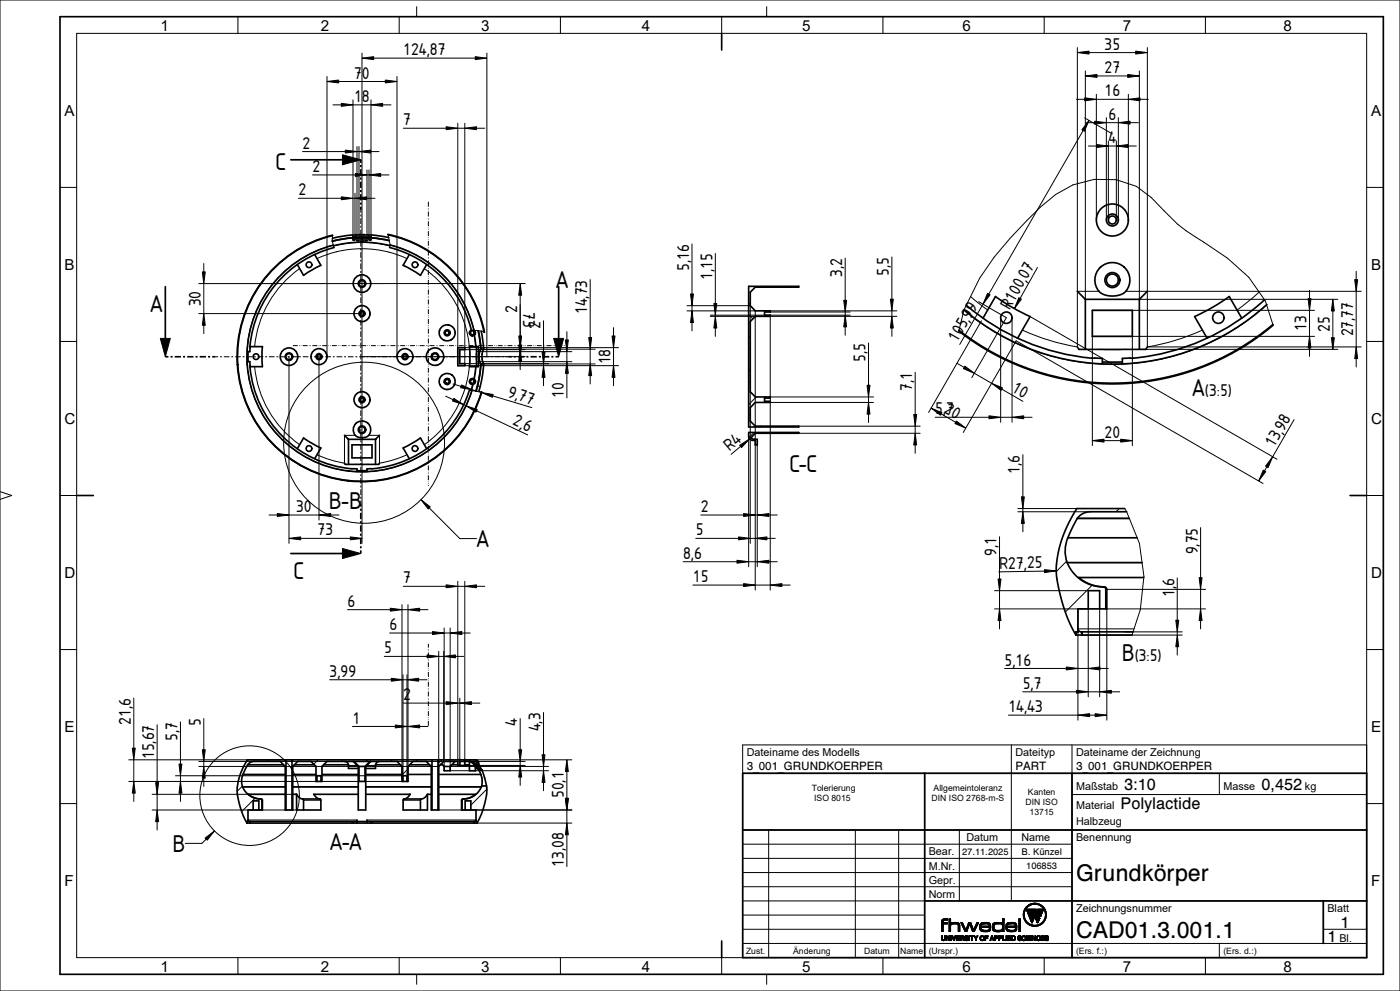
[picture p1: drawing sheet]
<svg xmlns="http://www.w3.org/2000/svg" width="420mm" height="297mm" viewBox="0 0 420 297" stroke-linecap="round" stroke-linejoin="round" font-family="sans-serif">
<defs><g id="words">
<g font-size="7.5">
<text x="82.5" y="50.8">C</text>
<text x="166.8" y="86.4">A</text>
<text x="45.1" y="93.4">A</text>
<text x="357.7" y="118.8">A</text>
<text x="236.7" y="141.5">C-C</text>
<text x="98.5" y="152.4">B-B</text>
<text x="143" y="163.9">A</text>
<text x="88" y="173.4">C</text>
<text x="336.4" y="198.2">B</text>
<text x="51.5" y="255.3">B</text>
<text x="98.9" y="254.8">A-A</text>
</g>
<g font-size="6.9">
<text x="322.8" y="264">Grundkörper</text>
<text x="322.8" y="281">CAD01.3.001.1</text>
</g>
<g font-size="5.3">
<text x="121" y="16.6">124,87</text>
<text x="331.4" y="14.9">35</text>
<text x="106.2" y="23.6">70</text>
<text x="331.4" y="21.9">27</text>
<text x="331.4" y="28.9">16</text>
<text x="106.2" y="30.6">18</text>
<text x="332.5" y="35.9">6</text>
<text x="121" y="37.6">7</text>
<text x="90.7" y="44.6">2</text>
<text x="332.5" y="42.9">4</text>
<text x="93.7" y="51.6">2</text>
<text x="89.5" y="58.6">2</text>
<text x="206.7" y="81.1" transform="rotate(-90 206.7 81.1)">5,16</text>
<text x="213.7" y="84" transform="rotate(-90 213.7 84)">1,15</text>
<text x="252.7" y="83" transform="rotate(-90 252.7 83)">3,2</text>
<text x="266.7" y="82.7" transform="rotate(-90 266.7 82.7)">5,5</text>
<text x="60.3" y="91.8" transform="rotate(-90 60.3 91.8)">30</text>
<text x="155.2" y="93.7" transform="rotate(-90 155.2 93.7)">2</text>
<text x="156.9" y="93.6" transform="rotate(90 156.9 93.6)">73</text>
<text x="176.2" y="94.2" transform="rotate(-90 176.2 94.2)">14,73</text>
<text x="162.2" y="98.5" transform="rotate(-90 162.2 98.5)">2</text>
<text x="392" y="99.3" transform="rotate(-90 392 99.3)">13</text>
<text x="399" y="99.6" transform="rotate(-90 399 99.6)">25</text>
<text x="406" y="100.8" transform="rotate(-90 406 100.8)">27,77</text>
<text x="287.2" y="102.8" transform="rotate(-60 287.2 102.8)">105,99</text>
<text x="183.2" y="109.2" transform="rotate(-90 183.2 109.2)">18</text>
<text x="259.7" y="108.5" transform="rotate(-90 259.7 108.5)">5,5</text>
<text x="152.1" y="119" transform="rotate(17 152.1 119)">9,77</text>
<text x="169.2" y="119.3" transform="rotate(-90 169.2 119.3)">10</text>
<text x="273.7" y="117.2" transform="rotate(-90 273.7 117.2)">7,1</text>
<text x="303.2" y="117.2" transform="rotate(30 303.2 117.2)">10</text>
<text x="361.5" y="118.8">(3:5)</text>
<text x="280.5" y="124.2">5,7</text>
<text x="282.9" y="123.4" transform="rotate(30 282.9 123.4)">20</text>
<text x="153.6" y="127.1" transform="rotate(25 153.6 127.1)">2,6</text>
<text x="331.4" y="131.2">20</text>
<text x="218.8" y="135.5" transform="rotate(-40 218.8 135.5)">R4</text>
<text x="382.3" y="134.3" transform="rotate(-60 382.3 134.3)">13,98</text>
<text x="306" y="141.9" transform="rotate(-90 306 141.9)">1,6</text>
<text x="88.8" y="153.5">30</text>
<text x="210.2" y="153.5">2</text>
<text x="95.3" y="160.5">73</text>
<text x="208.7" y="160.5">5</text>
<text x="204.9" y="167.5">8,6</text>
<text x="299" y="166.5" transform="rotate(-90 299 166.5)">9,1</text>
<text x="359.3" y="166.1" transform="rotate(-90 359.3 166.1)">9,75</text>
<text x="121" y="174.8">7</text>
<text x="207.9" y="174.5">15</text>
<text x="352.3" y="178.9" transform="rotate(-90 352.3 178.9)">1,6</text>
<text x="104.2" y="181.8">6</text>
<text x="116.9" y="188.8">6</text>
<text x="115.3" y="195.8">5</text>
<text x="98.9" y="202.8">3,99</text>
<text x="301.4" y="199.5">5,16</text>
<text x="340.4" y="198.2">(3:5)</text>
<text x="121" y="209.8">2</text>
<text x="306.8" y="206.5">5,7</text>
<text x="302.5" y="213.5">14,43</text>
<text x="39.3" y="217.2" transform="rotate(-90 39.3 217.2)">21,6</text>
<text x="53.3" y="222" transform="rotate(-90 53.3 222)">5,7</text>
<text x="60.3" y="217.7" transform="rotate(-90 60.3 217.7)">5</text>
<text x="105.7" y="216.8">1</text>
<text x="155.2" y="217.7" transform="rotate(-90 155.2 217.7)">4</text>
<text x="162.2" y="219.2" transform="rotate(-90 162.2 219.2)">4,3</text>
<text x="46.3" y="227.6" transform="rotate(-90 46.3 227.6)">15,67</text>
<text x="169.2" y="239.2" transform="rotate(-90 169.2 239.2)">50,1</text>
<text x="169.2" y="259.7" transform="rotate(-90 169.2 259.7)">13,08</text>
</g>
<g font-size="5.2">
<text x="302.9" y="93.3" transform="rotate(-61 302.9 93.3)">R100,07</text>
<text x="299.6" y="170.5" transform="rotate(-1 299.6 170.5)">R27,25</text>
</g>
<g font-size="4.9">
<text x="337.3" y="236.7">3:10</text>
<text x="378.4" y="236.7">0,452</text>
<text x="336.2" y="242.5">Polylactide</text>
<text x="402.2" y="278.1">1</text>
<text x="398.2" y="282.4">1</text>
</g>
<g font-size="4.5">
<text x="48.1" y="9.2">1</text>
<text x="96.2" y="9.2">2</text>
<text x="144.4" y="9.2">3</text>
<text x="192.5" y="9.2">4</text>
<text x="240.6" y="9.2">5</text>
<text x="288.8" y="9.2">6</text>
<text x="336.9" y="9.2">7</text>
<text x="385" y="9.2">8</text>
<text x="19.4" y="34.8">A</text>
<text x="411.4" y="34.8">A</text>
<text x="19.4" y="81">B</text>
<text x="411.4" y="81">B</text>
<text x="19.4" y="127.2">C</text>
<text x="411.4" y="127.2">C</text>
<text x="19.4" y="173.3">D</text>
<text x="411.4" y="173.3">D</text>
<text x="19.4" y="219.5">E</text>
<text x="411.4" y="219.5">E</text>
<text x="19.4" y="265.7">F</text>
<text x="411.4" y="265.7">F</text>
<text x="48.1" y="291.2">1</text>
<text x="96.2" y="291.2">2</text>
<text x="144.4" y="291.2">3</text>
<text x="192.5" y="291.2">4</text>
<text x="240.6" y="291.2">5</text>
<text x="288.8" y="291.2">6</text>
<text x="336.9" y="291.2">7</text>
<text x="385" y="291.2">8</text>
</g>
<g font-size="3.5">
<text x="224" y="230.9">3_001_GRUNDKOERPER</text>
<text x="304.6" y="230.9">PART</text>
<text x="322.8" y="230.9">3_001_GRUNDKOERPER</text>
</g>
<g font-size="3.3">
<text x="224" y="226.6">Dateiname des Modells</text>
<text x="304.6" y="226.6">Dateityp</text>
<text x="322.8" y="226.6">Dateiname der Zeichnung</text>
<text x="322.8" y="236.7">Maßstab</text>
<text x="367" y="236.7">Masse</text>
<text x="391.5" y="236.7">kg</text>
<text x="322.8" y="242.5">Material</text>
<text x="322.8" y="247.3">Halbzeug</text>
<text x="278.6" y="256.4">Bear.</text>
<text x="289.9" y="252.1">Datum</text>
<text x="306.4" y="252.1">Name</text>
<text x="322.8" y="252.1">Benennung</text>
<text x="278.6" y="260.6">M.Nr.</text>
<text x="278.6" y="264.9">Gepr.</text>
<text x="278.6" y="269.1">Norm</text>
<text x="322.8" y="273.4">Zeichnungsnummer</text>
<text x="398.2" y="273.4">Blatt</text>
<text x="401.8" y="282.4">Bl.</text>
</g>
<g font-size="2.8">
<text x="288.6" y="256.1">27.11.2025</text>
<text x="306.4" y="256.1">B. Künzel</text>
<text x="307.9" y="260.4">106853</text>
</g>
<g font-size="2.6">
<text x="243.5" y="237.1">Tolerierung</text>
<text x="280.1" y="237.1">Allgemeintoleranz</text>
<text x="308.4" y="238.3">Kanten</text>
<text x="244.2" y="240.1">ISO 8015</text>
<text x="279.5" y="240.1">DIN ISO 2768-m-S</text>
<text x="307.7" y="241.3">DIN ISO</text>
<text x="308.9" y="244.3">13715</text>
<text x="223.8" y="285.9">Zust.</text>
<text x="238" y="285.9">Änderung</text>
<text x="259.3" y="285.9">Datum</text>
<text x="270" y="285.9">Name</text>
<text x="278.6" y="285.9">(Urspr.)</text>
<text x="322.8" y="285.9">(Ers. f.:)</text>
<text x="367" y="285.9">(Ers. d.:)</text>
</g>
</g></defs>
<g fill="none" stroke="#000" stroke-width=".5">
<path d="M18 5h397v287h-397zM216.5 10v5M87.2 47.9h15.5M108.2 47.9v.9M108.2 49.5v.6M108.2 50.7v1.9M108.2 53.2v.6M108.2 54.5v1.8M108.2 57v.6M108.2 58.2v1.9M94.4 76.3l1.9 3.2-2.7 1.4-2.5 1.6-1.9-3.2M99.7 72.3l6.2-1.1-6.2 1.1"/>
<path d="M99.8 70.6a37.4 37.4 0 0 0-18.2 62.1 37.4 37.4 0 0 0 62.8-15.2M99.8 70.5a37.5 37.5 0 0 0-18.3 62.2 37.5 37.5 0 0 0 63-15.2M100 73.5a34.5 34.5 0 0 0-16.4 57.2 34.5 34.5 0 0 0 58-13.6M100.2 74.2a33.5 33.5 0 0 0-25.2 31.2h-.9M106.5 71.2h.6h-.6M106.5 70.9l-.6 .1M107.1 71.2h.6M107.7 71.2h.1M108.2 60.7v.6M108.2 62v.9M108.3 71.1h-.6M108.3 71.5l.3 .1 .3-.1"/>
<path d="M108.3 71.2h-.6M108.9 71.1h.6M108.9 71.2h.6M109.5 71.2h.6M110.1 71.2h.1M110.7 71.2h-.6h.6M110.7 70.9l.6 .1M116.3 70.2a37.5 37.5 0 0 1 29 29.4M116.4 70.4a37.4 37.4 0 0 1 28.8 29.1M116.6 71.2l-5.3-.8v1.5l-.3 .1-.3-.2v-1.4l-.6-.1v1.8l-.3 .1-.3-.1v-1.8h-.6v2.1l-.3 .1-.3-.1v-2.1h-.6v1.8l-.2 .1-.4-.1v-1.8l-.6 .1v1.4l-.3 .2-.3-.1v-1.5l-6.2 1M116.8 72.1l-5.5-.9 5.5 .9M116.9 74.2a33.7 33.7 0 0 1 24.5 24.7"/>
<path d="M117 73.6a34.3 34.3 0 0 0-16.9 .1M117 73.4a34.5 34.5 0 0 1 25.2 25.6 .9 .9 0 0 1 .2 1.4 .9 .9 0 0 1-1.4-.2 .9 .9 0 0 1 .5-1.3M122.8 76.3l-1.9 3.2 2.7 1.4 2.5 1.6 1.9-3.2M49.6 85.9v15.5M142.1 99.3l.2 .7M144.4 99.2l.7 5.5M167.6 85.9v15.5M224.6 85.8h15v.3h-13l-1.5 1.5v4l1.5 1.6h4.5v.3h-1.7v1h1.7v.3h-4.5l-1.5 1.6v21l1.5 1.6h4.5v.3h-1.7v1h1.7v.3h-4.5l-1.5 1.6v4l1.5 1.5h13v.3h-15zM289.8 91.4a65.6 65.6 0 0 0 40.9 16v1.7M294.9 95.4l3.7-6.5 4.6 3 5.8 3-3.7 6.5M323.2 87.3l2.4 2.4M325.6 89.7v15"/>
<path d="M325.6 89.7h16.2M327.7 93h12v7.8h-12zM330.1 80.1a5.2 5.2 0 0 1 7.7 .3 5.2 5.2 0 0 1-.9 7.6l-1.6 .6-1.9 .1-1.8-.3-1.4-.6a4.9 4.9 0 0 1-.1-7.7zM341.8 89.7v15M344.2 87.3l-2.4 2.4M372.5 95.4l-3.7-6.5-4.6 3-5.8 3 3.7 6.5M379.4 89.8a65.9 65.9 0 0 1-42.7 17.6v1.7M380 91.3a69 69 0 0 1-90.8 1.6M381.9 97.2a74.7 74.7 0 0 1-94.3 1.8M381.9 97.5a74.9 74.9 0 0 1-94.3 1.7M49.6 106.9h.9M51.2 106.9h.6"/>
<path d="M52.4 106.9h1.9M54.9 106.9h.6M56.2 106.9h1.8M58.7 106.9h.6M59.9 106.9h1.9M62.4 106.9h.6M63.7 106.9h.9M74.1 108.4h.9a33.5 33.5 0 0 0 32.1 32.1v.9M74.4 105.4v3M75 103.9h3.7l-.1 3 .1 3h-3.7M137.3 104.2h2.1v.6h-1.5v4.2h1.5v.6h-2.1zM140.8 117a33.5 33.5 0 0 1-30.7 23.5v.9"/>
<path d="M140.8 103.9h2.7v6h-2.7zM141.9 115.2l-.5 1.8M142.2 114l-.2 .9M142.3 100.4l.5 3.5M142.8 109.9l-.6 3.7M142.9 105.9v1.9M142.9 103.9v6M144.2 104.7l-.3 .9-.2 1.3 .2 1.2 .3 .9M144.2 109l-.4 3.7-1 4.5 1.1-4.5 .4-3.6M144.2 109l.1 .1M144.3 104.7h-.1M144.3 104.7l-.8-5.6 .7 5.6"/>
<path d="M144.3 104.7h.8M144.3 109.1h.8M145.1 104.7l-.4 .9-.1 1.3 .5 2.2M145.1 109.1l-.4 3.7-1.1 4.5M152.6 106.9h.9M154.2 106.9h.6M155.4 106.9h1.9M157.9 106.9h.6M159.2 106.9h1.8M161.7 106.9h.6M162.9 106.9h1.9M165.4 106.9h.6"/>
<path d="M166.7 106.9h.9M323.2 104l.5 .7h20l.5-.7M330.7 108.5h6M89.2 134.5l1.9-3.2 2.5 1.6 2.7 1.4-1.9 3.2M103.3 130.5l1.2 1.2M103.3 138.8l.3 .4h10l.2-.4M104.5 131.7h8.1M104.5 131.7v7.5M105.6 133.3h6v3.9h-6zM106.8 126.9a2.61 2.61 0 0 1 3.8 .1 2.61 2.61 0 0 1-.4 3.8l-1.7 .4-1.7-.5a2.44 2.44 0 0 1 0-3.8zM112.6 131.7v7.5M113.8 130.5l-1.2 1.2"/>
<path d="M128 134.5l-1.9-3.2-2.5 1.6-2.7 1.4 1.9 3.2M224.6 129.6h15v.3h-13l-1.3 1.3 .7 .4 1.2 .1v1.6h-.6v-1.3a1.43 1.43 0 0 1-2-1.2zM23 148.5h5M107.1 141.1h3M108.2 150.9v.9M108.2 152.4v.7M108.2 153.7v1.9M108.2 156.2v.6M108.2 157.4v1.9M108.2 159.9v.7M323.2 155.4l-2.8 5.8M323.2 155.4h15.6"/>
<path d="M337.4 152.4h-14.4a34 34 0 0 0-6 20.5l1 5 1.3 4.7 1.5 3.9 2 3.8M338 153.4h-10.9a4.8 4.8 0 0 0-3.9 2M405 148.5h5M87.2 165.9h15.5M108.2 161.2v1.9M108.2 163.7v.6M108.2 164.9v1M320.1 168.6a11.7 11.7 0 0 0 10.9 7.3M320.1 168.6h22.5M320.4 161.2a10.1 10.1 0 0 0-.3 7.4M320.4 161.2h20.7M323.6 173.1h.1"/>
<path d="M323.6 173.1h19.5M323.6 173.1a11.8 11.8 0 0 0 7.4 2.8M331 175.9h.1M331 175.9h.3M331 175.9l.5 .2 .2 .5v5.9M331.1 175.9h.2M331.3 175.9l.5 .2 .2 .4v6h-8.6v6.9M322.8 190.3h16.8M322.8 189.4v.9M324.5 189.4v.9M324.6 189.4v.9M326.5 182.5v-5.5h3.4v5.5"/>
<path d="M339.9 189.4h-15.6l-.6-.3-.3-.6v.9h-.6v.9M72.8 235.8a5.9 5.9 0 0 0 5.4 3.7M72.8 235.8h12.8M72.9 232.1l-.4 1.8 .3 1.9M72.9 232.1h12.7M74.3 229.2l-1.4 2.9M74.3 229.2h10.8M74.5 238.1h.1M74.5 238.1h11.1M74.5 238.1l1.7 1 2 .4M78.2 239.5h.2M78.2 239.5h.1"/>
<path d="M78.2 239.5l.4 .3v3M78.4 239.5l.3 .3v3h-4.3v3.4h-.3v.5M85.8 227.7v15M87.6 227.7v15M87.8 235.8h19.7M87.8 232.1h7M87.8 238.1h1.2M88.3 229.2h6M89 238.1v4.7h7.3v-3l-.2-.3M89 238.1l.9 1 1 .4M89 238.1h.1M90.9 239.5h5.2"/>
<path d="M90.9 239.5h.1M90.9 239.5l.2 .3v3M95.1 234.2v-1.7h1.2v1.7M96.6 232.1h10.9M97.1 229.2h7.4M103.3 228.2a1.2 1.2 0 0 1 1.2 1.2v.9h3M106 228.2l1.5 1.5M106.2 228.2l1.5 1.5v4.5h1.8v-4.5l1.5-1.5M107.5 238.1h-13.4l1 1 1 .4M107.5 229.7v13h2.2v-13M107.5 229.7h2.2M109.7 238.1h13.3l-.9 1-1 .4"/>
<path d="M109.7 235.8h19.7M109.7 232.1h10.9M111.2 228.2l-1.5 1.5M112.7 229.2h7.4M113.8 228.2a1.2 1.2 0 0 0-1.2 1.2v.9h-2.9M120.9 234.2v-1.7h1.2v1.7M121.1 239.5h5.2M122.4 232.1h7M122.9 229.2h6M126.3 239.5l-.2 .3v3M128.2 238.1h1.2M128.2 238.1v4.7h-7.3v-3l.2-.3"/>
<path d="M128.2 238.1l-.9 1-1 .4M129.6 227.7v15M131.4 227.7v15M131.6 238.1h11.1l-1.7 1-2 .4M131.6 235.8h12.8M131.6 232.1h12.6M132.1 229.2h.7M132.4 228.9l.8 .8M133.2 229.7h1.8M133.2 229.7v1.3h1.8v-1.3M135.5 229.2h1.8M136.5 228.2l-1.5 1.5"/>
<path d="M137.9 229.4v-1.2h5v2l.7 .4M138.8 239.5l-.3 .3v3h4.3v3.4h.3v.5M138.8 239.5h.2M139 239.5l-.4 .3v3M139 239.5h-.2M139 239.5h.1M139.4 228.2v1.2h-2.1v-1.2h-4.2l-1.5 1.5v13h-2.2v-13l-1.5-1.5h-4l-1.5 1.5v4.5h-1.8v-4.5l-1.5-1.5h-21l-1.5 1.5v4.5h-1.8v-4.5l-1.5-1.5h-4l-1.5 1.5v13h-2.2v-13l-1.5-1.5h-8.3l-.8 .4-.7 .6M139.4 229.2h1.4M140.8 228.3l.8 .3 .6 .6 .4 .9v.9h-1.8zM140.9 228.2h.1a2.45 2.45 0 0 1 1.8 1M142.2 229.2h.6M142.8 229.2l.1 .3"/>
<path d="M142.9 230.1h.1M142.9 229.7h.6M142.9 228.6h.6M143 230.1l.6 .5M143.5 230.1v-1.9l-.5-.5h-68.8l-1.2 2.2a14.7 14.7 0 0 0-.5 13.2l1.6 3.6M143.5 228.9l.8 1.5M143.5 230.1h.1M143.6 230.1l.5 .2 .5 .4M143.6 230.6l.1 .1M143.7 230.7l.5 1.4M143.7 230.7h.9M144.2 232.1l.4 1.7-.1 1.7"/>
<path d="M144.4 235.8a5.9 5.9 0 0 1-5.4 3.7M144.5 235.5l-.1 .3M144.5 235.5h1.5M144.6 230.7l1.4 4.8M146 235.5a21.3 21.3 0 0 1-2.9 11.2M222.8 231.8h187.2v55.2h-187.2zM277.4 231.8v55.2M321.6 231.8v55.2M74.1 246.7h69M74.4 245.7l.5 .5h67.4l.5-.5M75 246.2v.5M75.9 242.8v-2.8h1.8v2.8"/>
<path d="M105.9 246.2v.5M107.1 245.7v1M110.1 245.7v1M111.3 246.2v.5M139.5 242.8v-2.8h1.8v2.8M142.2 246.2v.5M222.8 248.8h187.2M277.4 270h132.6M397 270v12.8M216.5 282v5"/>
<circle cx="92.7" cy="79.3" r=".86"/>
<circle cx="124.5" cy="79.3" r=".86"/>
<circle cx="333.7" cy="65.9" r="4.8"/>
<circle cx="333.7" cy="65.9" r="1.8"/>
<circle cx="333.7" cy="65.9" r="1.2"/>
<circle cx="108.6" cy="85" r="2.63"/>
<circle cx="108.6" cy="85" r="1.13"/>
<circle cx="108.6" cy="85" r=".9"/>
<circle cx="108.6" cy="94" r="2.4"/>
<circle cx="108.6" cy="94" r=".9"/>
<circle cx="108.6" cy="94" r=".6"/>
<circle cx="134.1" cy="99.7" r=".9"/>
<circle cx="134.1" cy="99.7" r="2.4"/>
<circle cx="134.1" cy="99.7" r=".6"/>
<circle cx="141.7" cy="99.7" r=".6"/>
<circle cx="301.9" cy="95.2" r="1.71"/>
<circle cx="333.7" cy="83.9" r="2.25"/>
<circle cx="333.7" cy="83.9" r="1.8"/>
<circle cx="365.5" cy="95.2" r="1.71"/>
<circle cx="76.8" cy="106.9" r=".86"/>
<circle cx="86.7" cy="106.9" r="2.63"/>
<circle cx="86.7" cy="106.9" r="1.13"/>
<circle cx="86.7" cy="106.9" r=".9"/>
<circle cx="95.7" cy="106.9" r="2.4"/>
<circle cx="95.7" cy="106.9" r=".9"/>
<circle cx="95.7" cy="106.9" r=".6"/>
<circle cx="108.6" cy="119.8" r="2.4"/>
<circle cx="108.6" cy="119.8" r=".9"/>
<circle cx="108.6" cy="119.8" r=".6"/>
<circle cx="121.5" cy="106.9" r="2.4"/>
<circle cx="121.5" cy="106.9" r=".9"/>
<circle cx="121.5" cy="106.9" r=".6"/>
<circle cx="130.5" cy="106.9" r="2.63"/>
<circle cx="130.5" cy="106.9" r="1.13"/>
<circle cx="130.5" cy="106.9" r=".9"/>
<circle cx="134.1" cy="114.3" r=".9"/>
<circle cx="134.1" cy="114.3" r="2.4"/>
<circle cx="134.1" cy="114.3" r=".6"/>
<circle cx="141.7" cy="114.3" r=".9"/>
<circle cx="141.7" cy="114.3" r=".6"/>
<circle cx="92.7" cy="134.4" r=".86"/>
<circle cx="108.6" cy="128.8" r="1.13"/>
<circle cx="108.6" cy="128.8" r=".9"/>
<circle cx="124.5" cy="134.4" r=".86"/>
</g>
<g fill="none" stroke="#000" stroke-width=".3">
<path d="M0 0h420v297h-420zM23 10h387v277h-387zM71.4 5v5M108.6 17.4l3.5-.4v.9zM108.6 15.9v146.9M112.1 17.4h30.5M119.8 5v5M125 2v3M142.6 17l3.5 .4-3.5 .5zM146.1 15.9v91M168.1 5v5M216.5 5v5"/>
<path d="M230 2v3M264.9 5v5M313.3 5v5M323.2 15.8l3.5-.5v.9zM323.2 14.3v89.7l-3.9-.8-5.2-1.4-7.4-2.9M326.7 15.8h14M340.7 15.3l3.5 .5-3.5 .4zM344.2 14.3v89.7M361.6 5v5M98.1 24.4l3.5-.4v.9zM98.1 22.9v84M99.9 31.4h2.5"/>
<path d="M101.6 24.4h14M102.4 31l3.5 .4-3.5 .5zM105.9 29.9v40.5M105.9 31.4h5.4M111.3 31.4l3.5-.4v.9zM111.3 29.9v40.5M114.8 31.4h2.5M115.6 24l3.5 .4-3.5 .5zM119.1 22.9v84M121 38.4h12.8M133.8 38l3.5 .4-3.5 .5zM137.3 36.9v72.7h48.3"/>
<path d="M137.3 38.4h2.1M139.4 38.4l3.5-.4v.9zM139.4 36.9v72.7M142.9 38.4h2.5M322.9 29.8h2.5M324.9 39.1l-28.3 49M325.4 35.3l8.3 4.8M325.4 29.3l3.5 .5-3.5 .4zM325.6 22.8l3.5-.5v.9zM325.6 21.3v68.4M325.9 36.8h2.5M326.7 36.1l-1.4 3.2-.7-.4z"/>
<path d="M328.4 36.3l3.5 .5-3.5 .4zM328.9 28.3v37.6M328.9 29.8h9.6M329.1 22.8h9.2M331.9 35.3v30.6M331.9 36.8h3.6M335.5 36.8l3.5-.5v.9zM335.5 35.3v30.6M338.3 22.3l3.5 .5-3.5 .4zM338.5 29.8l3.5-.5v.9zM338.5 28.3v37.6M339 36.8h2.5"/>
<path d="M341.8 21.3v68.4h59.6M342 29.8h2.5M18 56.2h5M89.5 59.4h12.9M90.7 45.4h12.9M93.7 52.4h12.9M102.4 59l3.5 .4-3.5 .5zM102.7 46.4l5.5 1.5-5.5 1.5zM103.6 45l3.5 .4-3.5 .5zM105.9 59.4h.6M106.5 59.4l3.5-.4v.9zM106.5 57.9v12.5"/>
<path d="M106.6 52l3.5 .4-3.5 .5zM107.1 43.9v26.4M107.1 45.4h.6M107.7 45.4l3.5-.4v.9zM107.7 43.9v26.4M110 59.4h2.5M110.1 50.9v19.4M110.1 52.4h.6M110.7 52.4l3.5-.4v.9zM110.7 50.9v19.5M111.2 45.4h2.5M114.2 52.4h2.5"/>
<path d="M326.5 43.8h2.5M329 43.3l3.5 .5-3.5 .4zM332.5 42.3v23.6M332.5 43.8h2.4M334.9 43.8l3.5-.5v.9zM334.9 42.3v23.6M338.4 43.8h2.5M410 56.2h5M61.1 79v2.5M95.1 77.5a32.3 32.3 0 0 1 27 0M99.7 71.8l.4 .4M99.8 70.5l-.1 1.7 .5 2"/>
<path d="M100 73.4a34.5 34.5 0 0 0-16.4 57.3 34.5 34.5 0 0 0 58-13.6M108.2 62.9v.8M108.2 64.3v.6M108.2 65.4v1.7M108.2 67.7v.5M108.2 68.8v1.7M108.2 71.1v.5M108.2 72.2v1.7M108.2 74.5v.5M108.2 75.6v1.7M108.2 77.8v.6M108.2 79v1.7"/>
<path d="M116.3 70.2l.7 3.2M117 73.7a34.3 34.3 0 0 0-16.9 0M117 73.4a34.5 34.5 0 0 1 25.2 25.6M117 73.4l-.1 .8M207.6 73.1v15M214.6 76v15M253.6 77.4v12.6M267.6 77v12.7M59.6 94h49M60.7 81.5h.9l-.5 3.5zM61.1 94l.5 3.5h-.9zM61.1 85v9"/>
<path d="M61.1 97.5v2.5M89.9 80.5a32.3 32.3 0 0 0-13.5 23.4M108.2 81.2v.6M108.2 82.3v1.7M108.2 84.6v.6M108.2 85.7v1.7M108.2 88v.6M108.2 89.1v1.7M108.2 91.4v.5M108.2 92.5v1.7M108.2 94.8v.5M108.2 95.9v1.7"/>
<path d="M108.2 98.1v.6M108.2 99.3v1.7M127.3 80.5a32.3 32.3 0 0 1 0 52.8M141.4 98.9l3.4 .4 .5 .3M156.1 85l.4 3.5h-.9zM156.1 88.5v14.9M157.6 85h-98M163.1 96.1v9.4M170.1 99.4v2.5M177.1 83.8v17.4M184.1 98.2v2.5M206.1 91.6h19v71.2"/>
<path d="M206.1 93.2h20.5v83.6M207.2 88.1h.8l-.4 3.5zM207.6 93.2l.4 3.5h-.8zM207.6 91.6v1.6M207.6 96.7v2.5M213.1 94.8h56M213.1 94.5h42M214.2 91h.8l-.4 3.5zM214.6 94.8l.4 3.5h-.8zM214.6 94.5v.3M214.6 98.3v2.5M224.6 94.3l1.3 1.2"/>
<path d="M225.1 90.9l-.5 .4M226.1 85.8l.4 .4M230.1 85.8l-.2 .3M231.1 94.8v82M231.1 93.5h24M231.1 93.2h38M236.1 85.8l.2 .3M253.1 90h.9l-.4 3.5zM253.6 94.5l.4 3.5h-.9zM253.6 93.5v1M253.6 98v2.5M267.1 89.7h.9l-.4 3.5z"/>
<path d="M267.6 94.8l.4 3.5h-.9zM267.6 93.2v1.6M267.6 98.3v2.5M291.1 88.9l5.2 4M293.6 90.4l8.3 4.8-10.4 18M294.4 96.1l-15.8 27.5M294.9 91.2l-7 12.1M296.3 87.9l.7 .4-2.1 2.9zM300.2 95.2v31.4M303.6 95.2v31.4M305.7 89.2l.7 .5-2.1 2.8zM309 94.9l74.1 42.7"/>
<path d="M311.2 80.2l-5.2 9.2M323.2 87.3h6.5M337.7 87.3h70.7M339.7 93v40.6M360.7 98.9l-7.4 2.9-5.2 1.4-3.9 .8M377.7 87.5l-6.6 5.4M380.1 91.3a69.1 69.1 0 0 1-90.9 1.6M381.9 97.5l-2.3-7.3-5-7.1-6.3-5.7-7.1-4.8a46.3 46.3 0 0 1-11.9-9.4l-4-4-4.4-3.4-6.1-2a26.2 26.2 0 0 0-22.7 8.2 117.3 117.3 0 0 0-18.2 21.4l-4.7 9.5-1.6 6.3M392.4 89.5h.9l-.4 3.5zM392.9 87v2.5M392.9 93v7.8M394.4 93h-66.7v40.6"/>
<path d="M399.9 89.7l.4 3.5h-.9zM399.9 93.2v8M406.4 83.8h.9l-.4 3.5zM406.9 81.3v2.5M406.9 87.3v16.7M18 102.3h5M48.1 101.4h3l-1.5 5.5zM64.6 106.9h.8M66 106.9h.6M67.1 106.9h1.7M69.4 106.9h.6M70.5 106.9h1.7"/>
<path d="M72.8 106.9h.5M73.9 106.9h1.7M76.2 106.9h.5M76.4 109.9a32.3 32.3 0 0 0 13.5 23.4M77.3 106.9h1.7M79.5 106.9h.6M80.7 106.9h1.7M82.9 106.9h.6M84.1 106.9h1.7M86.3 106.9h.6M86.7 106.9v55.9M87.4 106.9h1.7"/>
<path d="M89.7 106.9h.6M90.8 106.9h1.7M93.1 106.9h.5M94.2 106.9h1.7M95.7 106.9v48.9M96.5 106.9h.5M97.6 106.9h1.7M99.9 106.9h.5M101 106.9h1.7M103.2 106.9h.6M104.4 106.9h1.7M106.6 106.9h.6"/>
<path d="M107.8 106.9h1.6M108.2 101.5v.6M108.2 102.7v1.6M108.2 104.9v.6M108.2 106v1.7M108.2 108.3v.6M108.2 109.4v1.7M108.2 111.7v.5M108.2 112.8v1.7M108.2 115.1v.5M108.2 116.2v1.7M108.2 118.5v.5"/>
<path d="M108.2 119.6v1.7M110 106.9h.6M111.1 106.9h1.7M113.4 106.9h.6M114.5 106.9h1.7M116.8 106.9h.5M117.9 106.9h1.7M120.2 106.9h.5M121.3 106.9h1.7M123.5 106.9h.6M124.7 106.9h1.7M126.9 106.9h.6"/>
<path d="M128.1 106.9h1.7M130.3 106.9h.6M130.8 107.7v.3M131 105.9v.2M131.4 106.9h1.7M133.7 118.7l2.3 1.1M133.7 106.9h.6M134.8 106.9h1.7M135.9 115.1l2.4 .7M136.1 119.4l3 1.9-3.3-1.1zM137.1 106.9h.5M137.3 104.2h48.3"/>
<path d="M138.2 106.9h1.7M138.4 115.4l3.3 1.4-3.5-.6zM139.4 109h25.2M139.4 104.8h18.2M140.5 106.9h.5M140.8 117l3.7 .5M141.6 106.9h1.7M141.7 116.8l2.8 .8M141.8 115.2l-.5 1.8M142.3 100.5l.4 3.4M142.7 109.9l-.5 3.7M143.1 108.4h28.5"/>
<path d="M143.1 105.4h28.5M143.3 115.4l.6 .7M143.9 106.9h.5M144.5 117.6l3.5 .6-.3 .9zM144.6 104.7h34M145 106.9h1.7M145.1 109.1h33.5M147.2 106.9h.6M147.8 118.7l11.7 3.5M148.4 106.9h1.7M150.6 106.9h.6M151.8 106.9h.8"/>
<path d="M155.6 100.7h.9l-.4 3.5zM155.6 103.4h.9l-.4 3.5zM156.1 104.8l.4 3.5h-.9zM156.1 104.2v.6M156.1 108.3v2.5M157.6 106.9h-49M162.6 105.5h.9l-.4 3.5zM163.1 109.6l.4 3.5h-.9zM163.1 109v.6M163.1 113.1v2.5M166.1 101.4h3l-1.5 5.5zM169.6 101.9h.9l-.4 3.5z"/>
<path d="M170.1 108.4l.4 3.5h-.9zM170.1 105.4v3M170.1 111.9v7.4M176.6 101.2h.9l-.4 3.5zM177.1 109.1l.4 3.5h-.9zM177.1 104.7v4.4M177.1 112.6v2.5M183.6 100.7h.9l-.4 3.5zM184.1 109.6l.4 3.5h-.9zM184.1 104.2v5.4M184.1 113.1v2.5M224.6 114.2l.5 .5"/>
<path d="M224.6 104.2l.5 .5M225.1 100.8l-.5 .5M225.1 110.8l-.5 .5M226.9 119l-2.3 2.2M229.4 119l.3 .3M231.1 119h31M260.1 115.5h.9l-.4 3.5zM260.6 102.8v12.7M260.6 119v1.6M274.6 111.6v12.6M287.1 108.9l2.2 1.2M289.5 109.7l2.8 2.2-3.3-1.4z"/>
<path d="M292.3 111.9l5.2 3M297.5 114.9l3.2 1.3-.4 .8zM300.5 116.6l6.4 3.7M327.7 100.8h66.7M329.8 104.7h7.9M341.8 104.7h59.6M344.2 104h64.2M392.9 100.8l.4 3.5h-.9zM392.9 104.3v2.5M399.4 101.2h.9l-.4 3.5zM406.9 104l.4 3.5h-.9zM406.9 107.5v2.5"/>
<path d="M410 102.3h5M106.6 130.5h-3.3v8.3a32.3 32.3 0 0 1-8.2-2.5M106.6 139.2h4M108.2 121.8v.6M108.2 123v1.7M108.2 125.2v.6M108.2 126.3v1.7M108.2 128.6v.6M108.2 129.7v1.7M108.2 132v.6M108.2 133.1v1.7M108.2 135.4v.5"/>
<path d="M108.2 136.5v1.7M108.2 138.8v.5M108.2 139.9v1.7M110.6 130.5h3.2v8.3a32.3 32.3 0 0 0 8.3-2.5M139.1 121.3l.7 .3M139.8 121.6l3.4 1.1-.4 .8zM143 123.1l15.3 7.2M221.9 133.4l3-1.9-2.4 2.6zM222.2 133.8l-2.9 2.4M224.6 124.2l.5 .4M224.6 130.8v39M226.2 129.6l-1.5 1.6"/>
<path d="M227.2 133.3v36.5M228.1 127.7l-.3 .3M228.2 127.7l.2 .3M230 129.6l.3 .3M230.7 120.3l.3 .3M231.1 120.6h31M236.2 129.6l-.3 .3M238.1 127.7l-.3 .3M238.1 127.7l.3 .3M239.6 129.9h36.5M239.6 127.7h36.5M260.6 120.6l.4 3.5h-.9z"/>
<path d="M260.6 124.1v2.5M274.1 124.2h.9l-.4 3.5zM274.6 129.9l.4 3.5h-.9zM274.6 127.7v2.2M274.6 133.4v2.5M279.3 122.3l3.3 1.4-.5 .7zM280.5 125.1h16.2M282.4 124.1l4.3 2.5M286.9 126.2l2.8 2.1-3.2-1.4zM289 129.6l15.8-27.5 74.1 42.8M296.7 124.6l3.5 .5-3.5 .4zM300.2 125.1h3.4"/>
<path d="M303.6 125.1l3.5-.5v.9zM306.9 136.3v12.6M307.1 125.1h2.5M327.7 132.1l3.5-.5v.9zM331.2 132.1h5M336.2 131.6l3.5 .5-3.5 .4zM380 139.9l-.6 1.2M381.8 136.9l-1.4 3.2-.7-.4zM388.2 125.8l-6.4 11.1M0 147.3l3.5 1.2-3.5 1.2M18 148.5h5M80.7 154.3h2.5"/>
<path d="M83.2 153.9l3.5 .4-3.5 .5zM86.7 154.3h9M95.7 154.3l3.5-.4v.9zM99.2 154.3h2.5M108.2 142.1v.6M108.2 143.3v1.7M108.2 145.5v.6M108.2 146.7v1.6M108.2 148.9v.6M108.2 150v.9M126.3 149.8l2.8 2.1-.6 .6zM128.8 152.2l9.2 9.2h5"/>
<path d="M210.2 154.3h12.9M223.1 153.9l3.5 .4-3.5 .5zM226.6 154.3h.6M227.2 154.3l3.5-.4v.9zM230.7 154.3h2.5M305.4 153.4h21.7M305.4 152.4h17.6M306.4 148.9h.9l-.4 3.5zM306.9 153.4l.4 3.5h-.9zM306.9 152.4v1M306.9 156.9v2.5M323.3 155.3h15.5"/>
<path d="M335.8 152.4l-1 1M337.4 152.4l.6 .9 3.8 9.6 1.4 9.8-1.1 10-2.5 7.6M360.2 158.1v15M379 140.9l.7 .4-2.1 2.9zM410 148.5h5M86.7 161.3l3.5-.4v.9zM90.2 161.3h14.9M102.7 164.4l5.5 1.5-5.5 1.5zM105.1 160.9l3.5 .4-3.5 .5zM121 175.7h12.8M133.8 175.3l3.5 .4-3.5 .5zM137.3 174.2v55.2"/>
<path d="M137.3 175.7h2.1M139.4 175.7l3.5-.4v.9zM139.4 174.2v55.2M142.9 175.7h2.5M204.9 168.3h16.2M207.9 175.3h15.2M208.7 161.3h12.9M221.1 167.9l3.5 .4-3.5 .5zM221.6 160.9l3.5 .4-3.5 .5zM223.1 174.9l3.5 .4-3.5 .5zM224.6 168.3h2.6M225.1 161.3h1.5"/>
<path d="M226.6 161.3l3.5-.4v.9zM226.6 175.3h4.5M227.2 168.3l3.5-.4v.9zM230.1 161.3h2.5M230.7 168.3h2.5M231.1 175.3l3.5-.4v.9zM234.6 175.3h2.5M298.4 177h28.1M299.4 173.5h.9l-.4 3.5zM299.9 160.9v12.6M299.9 177v5.5M313.4 170.7l3.5 .4-3.5 .5z"/>
<path d="M313.4 171.2l-13.8 .2M320 168.2l-3.1 3.1M320.2 168.6h22.4M327.6 175.4l-8 8M331.7 176.6h30M353.2 173.2v12.7M359.7 173.1h.9l-.4 3.5zM360.2 176.6v5.9M18 194.7h5M104.2 182.7h12.9M115.3 196.7h12.8M116.9 189.7h12.8"/>
<path d="M117.1 182.3l3.5 .4-3.5 .5zM120.6 181.2v53M120.6 182.7h1.8M122.4 182.7l3.5-.4v.9zM122.4 181.2v53M125.9 182.7h2.5M128.1 196.3l3.5 .4-3.5 .5zM129.7 189.3l3.5 .4-3.5 .5zM131.6 195.2v34.5h-72M131.6 196.7h1.5M133.1 196.7l3.5-.4v.9zM133.1 195.2v33h-73.5"/>
<path d="M133.2 188.2v42.8M133.2 189.7h1.8M135 189.7l3.5-.4v.9zM135 188.2v42.8h29.6M136.6 196.7h2.5M138.5 189.7h2.5M298.4 182.5h28.1v26.3M299.9 182.5l.4 3.5h-.9zM299.9 186v2.5M319.9 199.9l3.5 .4-3.5 .5zM323.4 182.5v33.3M323.4 188.5h16.8"/>
<path d="M324.6 190.3h30.1M329.9 182.5v26.3M331.7 182.5h30M332 182.5v33.3M337.5 189.4h17.2M352.7 185.9h.9l-.4 3.5zM353.2 190.3l.4 3.5h-.9zM353.2 189.4v.9M353.2 193.8v2.5M360.2 182.5l.4 3.5h-.9zM360.2 186v2.5M410 194.7h5"/>
<path d="M40.1 209.2v15M47.1 217.2v17.4M54.1 216.3v12.7M61.1 215.3v9.4M98.9 203.7h18.5M105.7 217.7h12.9M117.4 203.3l3.5 .4-3.5 .5zM118.6 217.3l3.5 .4-3.5 .5zM120.9 202.2v30.3h-68.3M120.9 203.7h1.2M121 210.7h12.8M122.1 203.7l3.5-.4v.9z"/>
<path d="M122.1 202.2v32M122.1 217.7h.3M122.4 217.7l3.5-.4v.9zM125.6 203.7h2.5M125.9 217.7h2.5M133.8 210.3l3.5 .4-3.5 .5zM137.3 210.7h.6M137.9 210.7l3.5-.4v.9zM137.9 209.2v20.2h19.7M141.4 210.7h2.5M156.1 215.3v9.4M163.1 213.5v12.7"/>
<path d="M301.4 200.3h18.5M302.5 214.3h20.9M306.8 207.3h16.2M323 206.9l3.5 .4-3.5 .5zM323.4 214.3l3.5-.4v.9zM323.4 200.3h3.1M326.5 207.3h3.4M326.5 200.3l3.5-.4v.9zM326.9 214.3h1.6M328.5 213.9l3.5 .4-3.5 .5zM329.9 207.3l3.5-.4v.9zM330 200.3h2.5"/>
<path d="M333.4 207.3h2.5M38.6 234.2h82.3M38.6 227.7h49M39.7 224.2h.9l-.5 3.5zM40.1 234.2l.5 3.5h-.9zM40.1 227.7v6.5M40.1 237.7v2.5M45.6 238.1h43.4M46.7 234.6h.9l-.5 3.5zM47.1 238.1v4.7M53.7 229h.9l-.5 3.5zM54.1 234.2l.5 3.5h-.9z"/>
<path d="M54.1 232.5v1.7M54.1 237.7v2.5M60.7 224.7h.9l-.5 3.5zM61.1 229.7l.5 3.5h-.9zM61.1 228.2v1.5M61.1 233.2v2.5M72.7 235.6l-1.6 1.6M72.8 235.8h12.8M74.3 229.2h10.7M76.5 239.2l-4 4M78.6 239.8h.1M80.6 227.7l-.5 .5"/>
<path d="M85.8 229.9l-.2 .3M85.8 237.4l-.2 .2M87.8 235.3l-.2 .3M87.8 235.8h19.7M88 227.7l-.4 .4M88.4 229.2h5.8M91.1 239.8h5.2M95.4 227.7l-1.3 1.3M96.6 234l-.2 .2M97.1 229.2h7.4M102.9 227.7l-.5 .5M104.5 229.4h2.7"/>
<path d="M109.7 235.8h19.7M110 229.4h2.6M110.3 227.7l-.5 .5M112.7 229.2h7.3M117.7 227.7l-.5 .5M120.9 239.8h5.2M122.4 230.5l-1.8 1.8M122.9 229.2h5.9M125.1 227.7l-.4 .5M129.6 230.7l-.2 .2M129.6 238.1l-.2 .2M131.4 227.7h40.2"/>
<path d="M131.6 236.1l-.2 .2M131.6 235.8h12.8M132.2 229.2h.5M132.6 227.7l-1.2 1.2M135 229.7h29.6M135.6 229.2h1.7M137.9 228.2h19.7M138.5 239.8h.1M139.4 229.2h1.4M140 227.7l-.5 .5M142.2 229.2h.5M142.9 229.2h.6"/>
<path d="M142.9 229.1h.6M144.5 230.6l-.1 .1M146 236.5l-4.7 4.8M155.6 224.7h.9l-.4 3.5zM156.1 229.4l.4 3.5h-.9zM156.1 228.2v1.2M156.1 232.9v2.5M162.6 226.2h.9l-.4 3.5zM163.1 231l.4 3.5h-.9zM163.1 229.7v1.3M163.1 234.5v2.5M169.6 239.2h.9l-.4 3.5z"/>
<path d="M169.6 239.3h.9l-.4 3.5zM170.1 227.7l.4 3.5h-.9zM170.1 231.2v8M222.8 231.8h187.2M277.4 231.8v55.2M303.4 223.3v46.7M321.6 238.1h88.4M321.6 223.3v63.7M365.8 231.8v6.3M410 223.3h-187.2v63.7M18 240.8h5M45.6 242.8h43.4"/>
<path d="M47.1 242.8l.5 3.5h-.9zM47.1 246.3v2.5M61.5 251.2l2.8-2.2-2.1 2.8zM61.9 251.5l-1.3 1.3h-5M74.4 245.7h32.7M105.5 246.2v.5M110.1 245.7h32.7M111.7 246.2v.5M131.4 242.7h40.2M143.1 246.7h28.5M170.1 246.7l.4 3.5h-.9zM170.1 242.7v17"/>
<path d="M222.8 248.8h187.2M222.8 253h98.8M222.8 257.3h98.8M230.6 248.8v38.2M256.6 248.8v38.2M269.6 248.8v38.2M287.8 248.8v21.2M410 240.8h5M222.8 261.5h98.8M222.8 265.8h98.8M222.8 270h187.2M222.8 274.3h54.6"/>
<path d="M222.8 278.5h54.6M282.5 276.3l.4-.1-.4 3zM282.5 276.1l.5-.1-.5 .3zM282.6 276l.4-.1zM282.6 275.9h.4zM282.6 275.9l.5-.1zM282.6 275.8h.6zM282.6 275.8l.7-.1zM282.6 275.7h1zM282.7 275.6l1.5-.2v.3zM282.7 275.6l1.5-.2v.3l-1 .1-.3 .4v.3h1.3v.4h-1.3v2.3h-.4v-3zM282.9 276.5h1.3v.4h-1.3v2.3h-.4z"/>
<path d="M283.4 275.4h.7zM284.7 275.4h.5v3.8h-.5zM284.7 275.4h.5v1.4l1.1-.3h.9l.5 .3 .2 .6v1.8h-.4l-.1-2.1-1.1-.3-1 .3-.1 2.1h-.5zM285.2 276.8h2.5zM285.2 276.8h2.5l.2 .6-.4 .1-.1-.4-.4-.2zM285.2 276.8l.4 .1-.4 .5zM285.2 276.8l.2-.2 2.3 .2zM285.4 276.6l.8-.1 1.3 .1zM286.2 276.5h.6zM287.5 277.5l.4-.1v1.8h-.4zM288.3 276.5h.4l1.3 2.7h-.5zM288.3 276.5h.4l1.1 2.3 .8-2.3h.6l.9 2.2 1-2.2h.4l-1.2 2.7h-.5l-.9-2.4-.9 2.4h-.5z"/>
<path d="M290.6 276.5h.6l.9 2.2 1.4-2.2-1.2 2.7h-.5l-.9-2.4-.9 2.4-.2-.4zM293.1 276.5h.4l-1.4 2.2zM293.9 277.7l2.9-.1 .4 .3-3.3 .1zM293.9 278l3.3-.1h-2.8l-.4 .3zM294 277.5l.4-.1-.5 .3zM294 278.2l.4-.1v.2l-.4 .1zM294 278.4h.4zM294 278.5h.4zM294 277.2l.5-.1-.1 .3-.4 .1zM294 278.5l.5 .1zM294 277.1l.6-.1zM294.1 278.6h.4z"/>
<path d="M294.1 277h.5zM294.1 278.7h.5zM294.1 276.9h.7zM294.1 278.7h.6zM294.1 276.9h.9zM294.1 278.8h.7zM294.2 276.9l1.1-.1zM294.2 278.8h.9zM294.2 278.8l2.8 .1zM294.2 276.8l1-.3 1.6 .2 .3 .4 .1 .8h-2.8v.3l.2 .5 .8 .1h1l.4-.4h.4l-.2 .5-.9 .3-1.8-.2-.3-.9zM294.2 276.8l.6-.3h1.3l.9 .4zM294.3 278.9h2.7z"/>
<path d="M294.4 279h2.6zM294.4 279h2.5l-1 .2zM294.6 277l1.7-.1 .3 .2 .2 .5h-2.4zM295.3 276.8h.5zM295.5 276.5h.6zM296.1 278.8l.5-.1 .2-.3h.4l-.2 .5zM296.5 277l.5-.1 .2 .8-.4-.1zM297.8 278.2l.4-.1v.3h-.4zM297.8 277.6l.4-.1v.6l-.4 .1zM297.8 277.5l.4-.1zM297.8 278.4l.5 .1zM297.8 277.3h.4z"/>
<path d="M297.8 277.2h.5zM297.8 278.6h.5zM297.8 277.1h.5zM297.9 277h.5zM297.9 278.7h.5zM297.9 276.9h.6zM297.9 278.7h.6zM297.9 276.9h.8zM297.9 278.8h.7zM298 278.8h.8zM298 276.8h1zM298 276.8h1.2z"/>
<path d="M298 278.9h1.2zM298 278.9l2.8-.1-.4 .3h-2zM298 276.8l.6-.3h1.5l.7 .3v-1.4h.4v3.8h-.4v-.4l-1 .4-1.7-.2-.3-.9zM298 276.8l.3-.2h2.1l.4 .2 .4-1.4-.5 1.9-.5-.4zM298.3 276.6h2.1zM298.4 277l.7-.2 1.4 .2 .3 .6-.2 1-.6 .2-1.6-.1-.2-.6zM298.4 279.1h2zM298.6 276.5h1.6zM298.7 276.5h1.4zM298.9 279.2h1.1zM299.2 276.8h.6zM300.8 275.4h.4l-.4 1.4z"/>
<path d="M301.2 275.4v3.8h-.4v-.4h-1.4h.9l.3-.3zM301.2 275.4l-.5 2.7v-.8zM301.8 277.7l2.8-.1 .4 .3-3.2 .1zM301.8 278l3.2-.1h-2.8l-.4 .3zM301.8 277.5l.4-.1-.4 .3zM301.8 278.2l.4-.1v.2l-.4 .1zM301.8 278.4h.5zM301.8 278.5h.5zM301.8 277.2l.5-.1-.1 .3-.4 .1zM301.9 278.5l.4 .1zM301.9 277.1l.5-.1zM301.9 278.6h.5z"/>
<path d="M301.9 277h.6zM301.9 278.7h.6zM301.9 276.9h.8zM302 276.9h.9zM302 278.8h.7zM302 276.9l1.2-.1zM302 278.8h.9zM302 278.8l2.9 .1zM302.1 276.8l.9-.3 1.6 .2 .4 .4v.8h-2.8v.3l.3 .5 .8 .1h1l.3-.4h.4l-.1 .5-1 .3-1.7-.2-.4-.9zM302.1 276.8l.5-.3h1.3l1 .4zM302.1 278.9h2.8zM302.2 279h2.6z"/>
<path d="M302.3 279h2.4l-1 .2zM302.4 277l1.7-.1 .4 .2 .1 .5h-2.4zM303.2 276.8h.5zM303.3 276.5h.6zM303.9 278.8l.5-.1 .2-.3h.4l-.1 .5zM304.3 277l.6-.1 .1 .8-.4-.1zM305.7 275.4h.4v3.8h-.4zM307 274l.3-.1v.9l-.2 .1zM307.1 274.9l.2-.1 .3 .8-.2 .1zM307.2 273.1l.3-.1-.2 .9-.3 .1zM307.4 275.7l.2-.1 .4 .6-.3 .1zM307.5 272.4l.4-.1-.4 .7-.3 .1z"/>
<path d="M307.7 276.3l.3-.1 .4 .4-.3 .1zM307.8 271.9l.5-.1-.8 .6zM307.9 272.5h3l.5 1.3-.2 2.6-1.5-3.5h-.4l.2 3.5zM308 271.7l.7-.2-.9 .4zM308.1 276.7l.3-.1 .4 .3-.3 .1zM308.2 271.5l.9-.2zM308.5 277l.6 .1zM308.5 271.3l.9-.1zM308.6 277.1l.8 .1zM308.7 271.2l.8-.1zM308.8 271.1l.9-.1zM308.8 277.2h.8z"/>
<path d="M308.9 271.1l1-.1zM308.9 277.3h.9zM309 271h1.4zM309 277.3h1zM309.1 271l1.7-.3 1.7 .7-1.6-.4zM309.1 277.4h2.6l-1.3 .2zM309.3 272.9l.3 .9h.3l.2 .3h-.4l-.2 2.3zM309.5 276.5h.2zM309.6 276.5h.1M309.7 274.1l.5 1.1-.7 1.3zM310.2 275.2h.1M310.5 277.3l2.4-.7-1.2 .8z"/>
<path d="M310.9 272.5l.5 1.3h.4l-.5-1.3h1.7l-.8 2.2M310.9 272.5h-3l1.6 4 .7-1.3M310.9 272.5h.1M311.3 272.5h1.7l-.8 2.2zM311.4 273.8h.4l.2 .3h-.5l-.3 2.3zM311.5 274.1l.4 1.1-.6 1.3-.1-.1zM311.9 275.2h.1M311.9 275.2l-.6 1.3-1.6-3.6h-.4l.3 .9h.3l.2 .3h-.4l.5 1.1M312.1 271.5l.4-.1 .7 .7 .7 1.7h-.3l-.6-1.5zM312.2 274.6l-.2-.5h-.5l.4 1.1M312.2 274.6v.1M313.6 273.8h.3v.3l-.3 .1z"/>
<path d="M313.6 274.2l.3-.1-.3 1.6-.7 .9-.5 .1 .9-1.2zM397 278.5h13M397 270v12.8M71.4 287v5M119.8 287v5M125 292v3M168.1 287v5M216.5 287v5M222.8 282.8h187.2M230 292v3M264.9 287v5M282.5 280.5h.2v.9h-.2z"/>
<path d="M282.5 280.5h.2v1l.3 .2 .3-.2v-1h.2l-.2 1.3-.7-.1zM282.5 281.4l.2 .1zM282.5 281.5l.3 .1zM282.5 281.6h.3zM282.6 281.7h.3zM282.6 281.7h.4zM282.6 281.7h.8l-.4 .2zM283.3 280.5h.2v1l-.5 .2 .3-.3zM283.8 280.5h.2l.7 1.1 .2-1.1v1.4h-.2l-.7-1.1v1.1h-.2zM283.8 280.5h.2l.7 1.1v-1.1h.2v1.4h-.2l-.7-1.1v1.1h-.2zM284.7 280.5h.2l-.2 1.1zM285.2 280.5h.2v1.4h-.2z"/>
<path d="M285.6 280.5h.2l.3 1.4zM285.6 280.5h.2l.4 1.1 .3-1.1h.2l-.4 1.4h-.2zM286.5 280.5h.2l-.4 1.4h-.2zM286.9 280.5h1v.2h-.8l-.2 1.2zM286.9 280.5h1v.2h-.8v.4h.7v.1h-.7v.5h.8v.2h-1zM287.1 280.7v.4h.7v.1h-.7l-.2 .7zM287.1 281.2v.5h.8v.2h-1zM288.1 280.5l1 .1-.8 .1-.2 1.2zM288.1 280.5l1 .1-.1 .6 .2 .6-.2 .1-.1-.6h-.6v.6h-.2zM288.3 280.7v.4l.9-.2-.1 .2-.8 .2v.6h-.2zM288.3 281.3l.8-.2v.3zM288.3 281.3l.8-.2z"/>
<path d="M288.3 280.7h.6l.1 .3-.7 .1zM288.7 280.7l.4-.1 .1 .3zM288.9 281.4h.2l.1 .3h-.2zM289 281.7h.2zM289 281.8h.2zM289 281.8l.2 .1zM289.2 281.8v.1M289.4 281.4l.2 .1zM289.4 281.5l.2 .1zM289.4 280.9h.2zM289.4 280.9l.2-.1zM289.4 280.8h.2z"/>
<path d="M289.4 281h.3zM289.4 281.6h.2zM289.5 280.8h.2zM289.5 280.7h.2zM289.5 281.6h.1zM289.5 281h.3zM289.5 281.1h.3zM289.5 281.6h.2zM289.5 281.1h.4zM289.5 280.7l.3-.1zM289.5 281.1h.7zM289.5 281.7h.2z"/>
<path d="M289.5 280.6h.8zM289.5 281.7h.3zM289.5 281.7h.4zM289.6 280.6l.4-.1 .3 .2 .1 .2-.4-.3-.4 .2 .8 .5-.2 .5-.4 .1-.4-.3 .2-.2 .4 .3 .2-.2-.7-.4zM289.6 280.6h.7zM289.6 281.7h.7zM289.6 281.2h.7zM289.6 280.6l.6-.1zM289.6 280.5h.6zM289.6 281h.1M289.7 280.5h.4zM289.7 281.2h.6z"/>
<path d="M289.8 280.5h.2zM289.8 281.2h.6zM289.8 281.9h.3zM289.9 280.5h.1M289.9 281.3h.5zM289.9 280.6h.4l.1 .3zM289.9 281.7l.5-.2-.1 .2zM290 281.3h.4v.2zM290.7 280.5h.2v1.4h-.2zM291.1 280.5h1v.2h-.4v1.2h-.2v-1.2h-.4zM291.1 280.5h1.3l.4 .6 .3-.6h.3l-.5 .8v.6h-.2v-.6l-.6-.8v.2h-.4v1.2h-.2v-1.2h-.4zM292.2 280.5h.2l.3 .8z"/>
<path d="M293.1 280.5h.3l-.5 .8v.6h-.2v-.6zM294 281.2l.2 .1zM294 281l.2 .1zM294 281.4l.2 .1zM294 280.9h.2zM294.1 280.8h.2zM294.1 281.5h.2zM294.1 280.8l.2-.1zM294.1 281.6h.2zM294.1 280.7h.3zM294.1 281.6h.3zM294.1 280.7l.4-.1z"/>
<path d="M294.1 281.7h.3zM294.2 280.6h.9l.2 .7-.4-.6zM294.2 281.7h.3zM294.2 281.7h.9l-.5 .2zM294.2 280.6l.4-.1 .5 .1zM295.1 281.2l.2 .1-.2 .4h-.4zM295.5 280.5h.9v.2h-.7l-.2 1.2zM295.5 280.5h.9v.2h-.7v.4h.6v.1h-.6v.7h-.2zM295.7 280.7v.4h.6v.1h-.6v.7h-.2zM297.5 280.5l-.1 .8h.4l-.1-.8 .5 1.4h-.2l-.2-.4h-.5l-.1 .4h-.2zM297.5 280.5h.2l.1 .8zM297.5 280.5h.2l.5 1.4h-.2l-.2-.4h-.5l-.1 .4h-.2z"/>
<path d="M297.6 280.7l.2 .6h-.4zM298.4 280.5l.1 .6h.8l-.8 .2v.6h-.1zM298.4 280.5l.9 .2zM298.4 280.5h.7l.2 .3-.1 .4-.7 .1v.6h-.1zM298.5 280.7h.8v.2zM298.5 281.3l.8-.2zM298.5 280.7h.5l.1 .3-.6 .1zM298.9 281.1l.4-.2zM299.6 280.5l.2 .6h.7l-.7 .2v.6h-.2zM299.6 280.5l.9 .2zM299.6 280.5h.7l.2 .3-.1 .4-.6 .1v.6h-.2zM299.8 280.7h.7l.1 .2z"/>
<path d="M299.8 281.3l.7-.2zM299.8 280.7h.4l.1 .3-.5 .1zM300.1 281.1l.5-.2zM300.8 280.5h.2v1.2h.6v.2h-.8zM301.8 280.5h.2v1.4h-.2zM302.3 280.5h1v.2h-.8l-.2 1.2zM302.3 280.5h1v.2h-.8v.4h.7v.1h-.7v.5h.8v.2h-1zM302.5 280.7v.4h.7v.1h-.7l-.2 .7zM302.5 281.2v.5h.8v.2h-1zM303.6 280.5l.1 .2v1h.8l-.9 .2zM303.6 281.9l.9-.2zM303.6 280.5l.9 .1z"/>
<path d="M303.6 280.5l.9 .2 .1 .6-.2 .5-.8 .1zM303.7 280.7l.8-.1 .1 .6-.4-.5zM303.7 280.7l.7 .2-.2 .8h-.5zM304.1 281.7h.4zM304.4 281.1l.2 .1v.4l-.4 .1zM305.4 281.4l.1 .1zM305.4 281.5l.2 .1zM305.4 280.9h.2zM305.4 280.9l.2-.1zM305.4 280.8h.2zM305.4 281h.3zM305.4 281.6h.2z"/>
<path d="M305.4 280.7h.2zM305.4 281h.4zM305.4 280.7h.3zM305.4 281.1h.4zM305.4 281.1h.5zM305.5 280.7l.3-.1zM305.5 281.1h.7zM305.5 281.7h.2zM305.5 280.6h.8zM305.5 281.7h.3zM305.5 280.6l.5-.1 .3 .2 .1 .2-.5-.3-.3 .2 .7 .5-.1 .5-.4 .1-.4-.3 .1-.2 .4 .3 .3-.2-.7-.4zM305.5 280.6h.7z"/>
<path d="M305.5 281.7h.8zM305.5 281.2h.8zM305.5 280.6l.7-.1zM305.6 280.5h.5zM305.6 281h.1M305.6 281.2h.7zM305.7 280.5h.3zM305.7 281.2h.6zM305.8 281.2h.5zM305.8 281.9h.3zM305.8 280.5h.1M305.8 281.3h.5z"/>
<path d="M305.9 280.6h.4l.1 .3zM305.9 281.7l.5-.2-.1 .2zM305.9 281.3h.4l.1 .2zM306.6 281.1l.1 .1zM306.6 281.3l.2 .1zM306.6 281.1l.2-.1zM306.6 281.4l.2 .1zM306.6 280.9h.2zM306.6 281.6h.3zM306.6 280.8h.3zM306.6 280.8l.3-.1zM306.7 281.6h.2z"/>
<path d="M306.7 280.7h.2zM306.7 281.7h.3zM306.7 280.7h.3zM306.7 281.7h.4zM306.7 280.7l.4-.1zM306.7 281.7h.9zM306.7 280.6h.9zM306.7 280.6l.5-.1 .4 .2 .1 .2h-.2l-.5-.2-.2 .3 .2 .7 .7-.3-.3 .4-.4 .1-.3-.3zM306.8 281.8l.7-.1zM306.8 281.8h.7zM306.8 280.5h.7zM306.9 281.9l.5-.1z"/>
<path d="M307 281.9h.4zM307 280.5h.3zM307 281.9h.3zM307.1 281.9h.2zM307.2 281.9h.1M307.2 280.6h.4l.1 .3zM307.5 281.4h.2l-.1 .3h-.4zM308 280.5h.1v1.4h-.1zM308.5 280.5h.9v.2h-.8l-.1 1.2zM308.5 280.5h.9v.2h-.8v.4h.8v.1h-.8v.5h.8v.2h-.9zM308.6 280.7v.4h.8v.1h-.8l-.1 .7zM308.6 281.2v.5h.8v.2h-.9z"/>
<path d="M309.7 280.5h.2l.6 1.1 .2-1.1v1.4h-.2l-.7-1.1v1.1h-.1zM309.7 280.5h.2l.6 1.1v-1.1h.2v1.4h-.2l-.7-1.1v1.1h-.1zM310.5 280.5h.2l-.2 1.1zM310.9 281.1l.2 .1zM310.9 281.3l.3 .1zM311 281.1l.1-.1zM311 281.4l.2 .1zM311 280.9h.2zM311 281.6h.3zM311 280.8h.2zM311 280.8l.3-.1zM311.1 281.6h.2z"/>
<path d="M311.1 280.7h.2zM311.1 281.7h.3zM311.1 280.7h.3zM311.1 281.7h.4zM311.1 280.7l.4-.1zM311.1 281.7h.8zM311.1 280.6h.9zM311.1 280.6l.5-.1 .4 .2 .1 .2h-.2l-.5-.2-.3 .3 .3 .7 .7-.3-.3 .4-.4 .1-.4-.3zM311.2 281.8l.7-.1zM311.2 281.8h.7zM311.2 280.5h.6zM311.3 281.9l.5-.1z"/>
<path d="M311.3 281.9h.5zM311.4 280.5h.3zM311.4 281.9h.3zM311.5 281.9h.2zM311.6 281.9h.1M311.5 280.6h.5l.1 .3zM311.9 281.4h.2l-.2 .3h-.3zM312.3 280.5h1v.2h-.8l-.2 1.2zM312.3 280.5h1v.2h-.8v.4h.7v.1h-.7v.5h.8v.2h-1zM312.5 280.7v.4h.7v.1h-.7l-.2 .7zM312.5 281.2v.5h.8v.2h-1zM313.3 287v5"/>
<path d="M313.5 281.4l.2 .1zM313.5 281.5l.2 .1zM313.5 280.9h.2zM313.5 280.9l.2-.1zM313.5 280.8h.2zM313.5 281h.3zM313.5 281.6h.2zM313.6 280.7h.2zM313.6 281.6h.1zM313.6 281h.3zM313.6 281.1h.3zM313.6 281.6h.2z"/>
<path d="M313.6 281.1h.4zM313.6 280.7l.3-.1zM313.6 281.1h.7zM313.6 281.7h.2zM313.6 280.6h.8zM313.6 281.7h.3zM313.6 281.7h.4zM313.6 280.6l.5-.1 .3 .2 .1 .2-.4-.3-.4 .2 .8 .5-.2 .5-.4 .1-.4-.3 .2-.2 .4 .3 .2-.2-.7-.4zM313.7 280.6h.7zM313.7 281.7h.7zM313.7 281.2h.7zM313.7 280.6l.6-.1z"/>
<path d="M313.7 280.5h.6zM313.8 280.5h.4zM313.8 281.2h.6zM313.9 280.5h.2zM313.9 281.2h.6zM313.9 281.9h.3zM314 280.5h.1M314 281.3h.5zM314 280.6h.4l.1 .3zM314 281.7l.5-.2-.1 .2zM314.1 281.3h.4v.2zM361.6 287v5"/>
<path d="M365.8 282.8v4.2"/>
<circle cx="109.2" cy="132.7" r="24.1"/>
<circle cx="74.9" cy="238.5" r="14.9"/>
<circle cx="310.4" cy="274.2" r="3.2"/>
<circle cx="310.4" cy="274.2" r="3.5"/>
<circle cx="294.7" cy="281.2" r=".69"/>
<circle cx="294.7" cy="281.2" r=".51"/>
</g>
<g fill="#000">
<path d="M108.6 17.4l3.5-.4v.9zM142.6 17l3.5 .4-3.5 .5zM323.2 15.8l3.5-.5v.9zM340.7 15.3l3.5 .5-3.5 .4zM98.1 24.4l3.5-.4v.9zM102.4 31l3.5 .4-3.5 .5zM111.3 31.4l3.5-.4v.9zM115.6 24l3.5 .4-3.5 .5zM133.8 38l3.5 .4-3.5 .5zM139.4 38.4l3.5-.4v.9zM325.6 22.8l3.5-.5v.9zM326.7 36.1l-1.4 3.2-.7-.4z"/>
<path d="M325.4 29.3l3.5 .5-3.5 .4zM328.4 36.3l3.5 .5-3.5 .4zM335.5 36.8l3.5-.5v.9zM338.5 29.8l3.5-.5v.9zM338.3 22.3l3.5 .5-3.5 .4zM102.4 59l3.5 .4-3.5 .5zM106.5 59.4l3.5-.4v.9zM103.6 45l3.5 .4-3.5 .5zM107.7 45.4l3.5-.4v.9zM102.7 46.4l5.5 1.5-5.5 1.5zM106.6 52l3.5 .4-3.5 .5zM110.7 52.4l3.5-.4v.9z"/>
<path d="M329 43.3l3.5 .5-3.5 .4zM334.9 43.8l3.5-.5v.9zM60.7 81.5h.9l-.5 3.5zM61.1 94l.5 3.5h-.9zM156.1 85l.4 3.5h-.9zM207.2 88.1h.8l-.4 3.5zM207.6 93.2l.4 3.5h-.8zM214.2 91h.8l-.4 3.5zM214.6 94.8l.4 3.5h-.8zM253.1 90h.9l-.4 3.5zM253.6 94.5l.4 3.5h-.9zM267.6 94.8l.4 3.5h-.9z"/>
<path d="M267.1 89.7h.9l-.4 3.5zM296.3 87.9l.7 .4-2.1 2.9zM305.7 89.2l.7 .5-2.1 2.8zM392.4 89.5h.9l-.4 3.5zM399.9 89.7l.4 3.5h-.9zM406.4 83.8h.9l-.4 3.5zM48.1 101.4h3l-1.5 5.5zM138.4 115.4l3.3 1.4-3.5-.6zM144.5 117.6l3.5 .6-.3 .9zM155.6 100.7h.9l-.4 3.5zM156.1 104.8l.4 3.5h-.9zM155.6 103.4h.9l-.4 3.5z"/>
<path d="M162.6 105.5h.9l-.4 3.5zM163.1 109.6l.4 3.5h-.9zM166.1 101.4h3l-1.5 5.5zM169.6 101.9h.9l-.4 3.5zM170.1 108.4l.4 3.5h-.9zM177.1 109.1l.4 3.5h-.9zM176.6 101.2h.9l-.4 3.5zM184.1 109.6l.4 3.5h-.9zM183.6 100.7h.9l-.4 3.5zM260.1 115.5h.9l-.4 3.5zM289.5 109.7l2.8 2.2-3.3-1.4zM297.5 114.9l3.2 1.3-.4 .8z"/>
<path d="M392.9 100.8l.4 3.5h-.9zM399.4 101.2h.9l-.4 3.5zM406.9 104l.4 3.5h-.9zM136.1 119.4l3 1.9-3.3-1.1zM139.8 121.6l3.4 1.1-.4 .8zM221.9 133.4l3-1.9-2.4 2.6zM260.6 120.6l.4 3.5h-.9zM274.6 129.9l.4 3.5h-.9zM274.1 124.2h.9l-.4 3.5zM279.3 122.3l3.3 1.4-.5 .7zM286.9 126.2l2.8 2.1-3.2-1.4zM296.7 124.6l3.5 .5-3.5 .4z"/>
<path d="M303.6 125.1l3.5-.5v.9zM327.7 132.1l3.5-.5v.9zM336.2 131.6l3.5 .5-3.5 .4zM381.8 136.9l-1.4 3.2-.7-.4zM83.2 153.9l3.5 .4-3.5 .5zM95.7 154.3l3.5-.4v.9zM126.3 149.8l2.8 2.1-.6 .6zM223.1 153.9l3.5 .4-3.5 .5zM227.2 154.3l3.5-.4v.9zM306.9 153.4l.4 3.5h-.9zM306.4 148.9h.9l-.4 3.5zM379 140.9l.7 .4-2.1 2.9z"/>
<path d="M86.7 161.3l3.5-.4v.9zM102.7 164.4l5.5 1.5-5.5 1.5zM105.1 160.9l3.5 .4-3.5 .5zM133.8 175.3l3.5 .4-3.5 .5zM139.4 175.7l3.5-.4v.9zM221.1 167.9l3.5 .4-3.5 .5zM221.6 160.9l3.5 .4-3.5 .5zM223.1 174.9l3.5 .4-3.5 .5zM226.6 161.3l3.5-.4v.9zM227.2 168.3l3.5-.4v.9zM231.1 175.3l3.5-.4v.9zM299.4 173.5h.9l-.4 3.5z"/>
<path d="M313.4 170.7l3.5 .4-3.5 .5zM359.7 173.1h.9l-.4 3.5zM117.1 182.3l3.5 .4-3.5 .5zM122.4 182.7l3.5-.4v.9zM128.1 196.3l3.5 .4-3.5 .5zM133.1 196.7l3.5-.4v.9zM129.7 189.3l3.5 .4-3.5 .5zM135 189.7l3.5-.4v.9zM299.9 182.5l.4 3.5h-.9zM353.2 190.3l.4 3.5h-.9zM352.7 185.9h.9l-.4 3.5zM360.2 182.5l.4 3.5h-.9z"/>
<path d="M117.4 203.3l3.5 .4-3.5 .5zM122.1 203.7l3.5-.4v.9zM118.6 217.3l3.5 .4-3.5 .5zM122.4 217.7l3.5-.4v.9zM133.8 210.3l3.5 .4-3.5 .5zM137.9 210.7l3.5-.4v.9zM323.4 214.3l3.5-.4v.9zM319.9 199.9l3.5 .4-3.5 .5zM323 206.9l3.5 .4-3.5 .5zM326.5 200.3l3.5-.4v.9zM329.9 207.3l3.5-.4v.9zM328.5 213.9l3.5 .4-3.5 .5z"/>
<path d="M39.7 224.2h.9l-.5 3.5zM40.1 234.2l.5 3.5h-.9zM46.7 234.6h.9l-.5 3.5zM53.7 229h.9l-.5 3.5zM54.1 234.2l.5 3.5h-.9zM60.7 224.7h.9l-.5 3.5zM61.1 229.7l.5 3.5h-.9zM155.6 224.7h.9l-.4 3.5zM156.1 229.4l.4 3.5h-.9zM162.6 226.2h.9l-.4 3.5zM163.1 231l.4 3.5h-.9zM170.1 227.7l.4 3.5h-.9z"/>
<path d="M47.1 242.8l.5 3.5h-.9zM61.5 251.2l2.8-2.2-2.1 2.8zM169.6 239.2h.9l-.4 3.5zM169.6 239.3h.9l-.4 3.5zM170.1 246.7l.4 3.5h-.9zM282.5 276.3l.4-.1-.4 3zM282.5 276.1l.5-.1-.5 .3zM282.6 276l.4-.1zM282.6 275.9h.4zM282.6 275.9l.5-.1zM282.6 275.8h.6zM282.6 275.8l.7-.1z"/>
<path d="M282.6 275.7h1zM283.4 275.4h.7zM282.7 275.6l1.5-.2v.3zM282.9 276.5h1.3v.4h-1.3v2.3h-.4zM284.7 275.4h.5v3.8h-.5zM285.2 276.8l.4 .1-.4 .5zM285.2 276.8h2.5l.2 .6-.4 .1-.1-.4-.4-.2zM286.2 276.5h.6zM285.4 276.6l.8-.1 1.3 .1zM285.2 276.8l.2-.2 2.3 .2zM285.2 276.8h2.5zM287.5 277.5l.4-.1v1.8h-.4z"/>
<path d="M288.3 276.5h.4l1.3 2.7h-.5zM290.6 276.5h.6l.9 2.2 1.4-2.2-1.2 2.7h-.5l-.9-2.4-.9 2.4-.2-.4zM293.1 276.5h.4l-1.4 2.2zM294 278.2l.4-.1v.2l-.4 .1zM294 277.5l.4-.1-.5 .3zM294 278.4h.4zM294 278.5h.4zM294 278.5l.5 .1zM294 277.2l.5-.1-.1 .3-.4 .1zM294.1 278.6h.4zM294 277.1l.6-.1zM294.1 277h.5z"/>
<path d="M294.1 278.7h.5zM294.1 278.7h.6zM294.1 276.9h.7zM294.1 278.8h.7zM294.1 276.9h.9zM294.2 278.8h.9zM294.2 276.9l1.1-.1zM294.2 276.8l.6-.3h1.3l.9 .4zM295.3 276.8h.5zM295.5 276.5h.6zM294.2 278.8l2.8 .1zM296.1 278.8l.5-.1 .2-.3h.4l-.2 .5z"/>
<path d="M293.9 277.7l2.9-.1 .4 .3-3.3 .1zM294.4 279h2.5l-1 .2zM294.4 279h2.6zM294.3 278.9h2.7zM296.5 277l.5-.1 .2 .8-.4-.1zM293.9 278l3.3-.1h-2.8l-.4 .3zM297.8 277.6l.4-.1v.6l-.4 .1zM297.8 278.2l.4-.1v.3h-.4zM297.8 277.5l.4-.1zM297.8 277.3h.4zM297.8 278.4l.5 .1zM297.8 277.2h.5z"/>
<path d="M297.8 278.6h.5zM297.8 277.1h.5zM297.9 277h.5zM297.9 278.7h.5zM297.9 278.7h.6zM297.9 276.9h.6zM297.9 278.8h.7zM297.9 276.9h.8zM298 278.8h.8zM298 276.8h1zM298.7 276.5h1.4zM298 278.9h1.2z"/>
<path d="M298 276.8h1.2zM298 278.9l2.8-.1-.4 .3h-2zM301.2 275.4v3.8h-.4v-.4h-1.4h.9l.3-.3zM299.2 276.8h.6zM298.9 279.2h1.1zM298.6 276.5h1.6zM298.3 276.6h2.1zM298.4 279.1h2zM298 276.8l.3-.2h2.1l.4 .2 .4-1.4-.5 1.9-.5-.4zM301.2 275.4l-.5 2.7v-.8zM300.8 275.4h.4l-.4 1.4zM301.8 278.2l.4-.1v.2l-.4 .1z"/>
<path d="M301.8 277.5l.4-.1-.4 .3zM301.8 278.4h.5zM301.8 278.5h.5zM301.9 278.5l.4 .1zM301.8 277.2l.5-.1-.1 .3-.4 .1zM301.9 278.6h.5zM301.9 277.1l.5-.1zM301.9 277h.6zM301.9 278.7h.6zM301.9 276.9h.8zM302 278.8h.7zM302 276.9h.9z"/>
<path d="M302 278.8h.9zM302 276.9l1.2-.1zM302.1 276.8l.5-.3h1.3l1 .4zM303.2 276.8h.5zM303.3 276.5h.6zM302 278.8l2.9 .1zM303.9 278.8l.5-.1 .2-.3h.4l-.1 .5zM301.8 277.7l2.8-.1 .4 .3-3.2 .1zM302.3 279h2.4l-1 .2zM302.2 279h2.6zM302.1 278.9h2.8zM304.3 277l.6-.1 .1 .8-.4-.1z"/>
<path d="M301.8 278l3.2-.1h-2.8l-.4 .3zM307 274l.3-.1v.9l-.2 .1zM307.1 274.9l.2-.1 .3 .8-.2 .1zM307.2 273.1l.3-.1-.2 .9-.3 .1zM307.4 275.7l.2-.1 .4 .6-.3 .1zM307.5 272.4l.4-.1-.4 .7-.3 .1zM307.7 276.3l.3-.1 .4 .4-.3 .1zM307.8 271.9l.5-.1-.8 .6zM308.1 276.7l.3-.1 .4 .3-.3 .1zM308 271.7l.7-.2-.9 .4zM308.5 277l.6 .1zM308.2 271.5l.9-.2z"/>
<path d="M308.6 277.1l.8 .1zM308.5 271.3l.9-.1zM307.9 272.5h3l.5 1.3-.2 2.6-1.5-3.5h-.4l.2 3.5zM308.7 271.2l.8-.1zM308.8 277.2h.8zM308.8 271.1l.9-.1zM308.9 277.3h.9zM309.5 276.5h.2zM308.9 271.1l1-.1zM309 277.3h1zM309.3 272.9l.3 .9h.3l.2 .3h-.4l-.2 2.3zM309 271h1.4z"/>
<path d="M309.7 274.1l.5 1.1-.7 1.3zM309.1 271l1.7-.3 1.7 .7-1.6-.4zM309.1 277.4h2.6l-1.3 .2zM311.3 272.5h1.7l-.8 2.2zM311.5 274.1l.4 1.1-.6 1.3-.1-.1zM311.4 273.8h.4l.2 .3h-.5l-.3 2.3zM312.1 271.5l.4-.1 .7 .7 .7 1.7h-.3l-.6-1.5zM310.5 277.3l2.4-.7-1.2 .8zM313.6 273.8h.3v.3l-.3 .1zM313.6 274.2l.3-.1-.3 1.6-.7 .9-.5 .1 .9-1.2zM282.5 280.5h.2v.9h-.2zM282.5 281.4l.2 .1z"/>
<path d="M282.5 281.5l.3 .1zM282.5 281.6h.3zM282.6 281.7h.3zM282.6 281.7h.4zM282.6 281.7h.8l-.4 .2zM283.3 280.5h.2v1l-.5 .2 .3-.3zM283.8 280.5h.2l.7 1.1 .2-1.1v1.4h-.2l-.7-1.1v1.1h-.2zM284.7 280.5h.2l-.2 1.1zM285.2 280.5h.2v1.4h-.2zM286.5 280.5h.2l-.4 1.4h-.2zM285.6 280.5h.2l.3 1.4zM287.1 280.7v.4h.7v.1h-.7l-.2 .7z"/>
<path d="M286.9 280.5h1v.2h-.8l-.2 1.2zM287.1 281.2v.5h.8v.2h-1zM288.3 281.3l.8-.2v.3zM288.1 280.5l1 .1-.8 .1-.2 1.2zM288.7 280.7l.4-.1 .1 .3zM288.3 281.3l.8-.2zM288.9 281.4h.2l.1 .3h-.2zM289 281.7h.2zM288.3 280.7v.4l.9-.2-.1 .2-.8 .2v.6h-.2zM289 281.8h.2zM289 281.8l.2 .1zM289.4 281.4l.2 .1z"/>
<path d="M289.4 281.5l.2 .1zM289.4 281.6h.2zM289.4 280.9h.2zM289.4 280.9l.2-.1zM289.4 280.8h.2zM289.5 281.6h.1zM289.4 281h.3zM289.5 280.8h.2zM289.5 280.7h.2zM289.5 281.6h.2zM289.5 281.7h.2zM289.5 281.7h.3z"/>
<path d="M289.5 280.7l.3-.1zM289.5 281h.3zM289.5 281.1h.3zM289.5 280.6h.8zM289.5 281.7h.4zM289.5 281.1h.4zM289.6 281.7h.7zM289.8 280.5h.2zM289.5 281.1h.7zM289.7 280.5h.4zM289.8 281.9h.3zM289.6 280.5h.6z"/>
<path d="M289.6 280.6l.6-.1zM289.6 281.2h.7zM289.6 280.6h.7zM289.9 281.7l.5-.2-.1 .2zM289.9 280.6h.4l.1 .3zM289.7 281.2h.6zM289.8 281.2h.6zM289.9 281.3h.5zM290 281.3h.4v.2zM290.7 280.5h.2v1.4h-.2zM291.1 280.5h1v.2h-.4v1.2h-.2v-1.2h-.4zM293.1 280.5h.3l-.5 .8v.6h-.2v-.6z"/>
<path d="M292.2 280.5h.2l.3 .8zM294 281.2l.2 .1zM294 281l.2 .1zM294 281.4l.2 .1zM294 280.9h.2zM294.1 281.5h.2zM294.1 280.8h.2zM294.1 281.6h.2zM294.1 280.8l.2-.1zM294.1 281.6h.3zM294.1 280.7h.3zM294.1 281.7h.3z"/>
<path d="M294.1 280.7l.4-.1zM294.2 281.7h.3zM294.2 280.6h.9l.2 .7-.4-.6zM294.2 281.7h.9l-.5 .2zM294.2 280.6l.4-.1 .5 .1zM295.1 281.2l.2 .1-.2 .4h-.4zM295.7 280.7v.4h.6v.1h-.6v.7h-.2zM295.5 280.5h.9v.2h-.7l-.2 1.2zM297.5 280.5h.2l.1 .8zM297.5 280.5l-.1 .8h.4l-.1-.8 .5 1.4h-.2l-.2-.4h-.5l-.1 .4h-.2zM298.5 280.7h.8v.2zM298.4 280.5l.1 .6h.8l-.8 .2v.6h-.1z"/>
<path d="M298.5 281.3l.8-.2zM298.9 281.1l.4-.2zM298.4 280.5l.9 .2zM299.8 280.7h.7l.1 .2zM299.6 280.5l.2 .6h.7l-.7 .2v.6h-.2zM299.8 281.3l.7-.2zM300.1 281.1l.5-.2zM299.6 280.5l.9 .2zM300.8 280.5h.2v1.2h.6v.2h-.8zM301.8 280.5h.2v1.4h-.2zM302.5 280.7v.4h.7v.1h-.7l-.2 .7zM302.3 280.5h1v.2h-.8l-.2 1.2z"/>
<path d="M302.5 281.2v.5h.8v.2h-1zM303.7 280.7l.8-.1 .1 .6-.4-.5zM303.6 280.5l.1 .2v1h.8l-.9 .2zM303.6 281.9l.9-.2zM304.1 281.7h.4zM304.4 281.1l.2 .1v.4l-.4 .1zM303.6 280.5l.9 .1zM305.4 281.4l.1 .1zM305.4 281.5l.2 .1zM305.4 281.6h.2zM305.4 280.9h.2zM305.4 280.9l.2-.1z"/>
<path d="M305.4 280.8h.2zM305.4 281h.3zM305.4 280.7h.2zM305.4 280.7h.3zM305.5 281.7h.2zM305.5 280.7l.3-.1zM305.4 281h.4zM305.4 281.1h.4zM305.5 280.6h.8zM305.5 281.7h.3zM305.4 281.1h.5zM305.5 281.7h.8z"/>
<path d="M305.7 280.5h.3zM305.5 281.1h.7zM305.8 281.9h.3zM305.6 280.5h.5zM305.5 280.6l.7-.1zM305.5 281.2h.8zM305.5 280.6h.7zM305.9 281.7l.5-.2-.1 .2zM305.9 280.6h.4l.1 .3zM305.6 281.2h.7zM305.7 281.2h.6zM305.8 281.2h.5z"/>
<path d="M305.8 281.3h.5zM305.9 281.3h.4l.1 .2zM306.6 281.1l.1 .1zM306.6 281.3l.2 .1zM306.6 281.1l.2-.1zM306.6 281.4l.2 .1zM306.6 280.9h.2zM306.6 281.6h.3zM306.6 280.8h.3zM306.6 280.8l.3-.1zM306.7 281.6h.2zM306.7 280.7h.2z"/>
<path d="M306.7 281.7h.3zM306.7 280.7h.3zM306.7 281.7h.4zM306.7 280.7l.4-.1zM307 280.5h.3zM306.7 281.7h.9zM307.2 280.6h.4l.1 .3zM307.1 281.9h.2zM307 281.9h.3zM306.8 280.5h.7zM307 281.9h.4zM306.9 281.9l.5-.1z"/>
<path d="M306.8 281.8h.7zM306.7 280.6h.9zM307.5 281.4h.2l-.1 .3h-.4zM306.8 281.8l.7-.1zM308 280.5h.1v1.4h-.1zM308.6 280.7v.4h.8v.1h-.8l-.1 .7zM308.5 280.5h.9v.2h-.8l-.1 1.2zM308.6 281.2v.5h.8v.2h-.9zM309.7 280.5h.2l.6 1.1 .2-1.1v1.4h-.2l-.7-1.1v1.1h-.1zM310.5 280.5h.2l-.2 1.1zM310.9 281.1l.2 .1zM310.9 281.3l.3 .1z"/>
<path d="M311 281.1l.1-.1zM311 281.4l.2 .1zM311 280.9h.2zM311 281.6h.3zM311 280.8h.2zM311 280.8l.3-.1zM311.1 281.6h.2zM311.1 280.7h.2zM311.1 281.7h.3zM311.1 280.7h.3zM311.1 281.7h.4zM311.1 280.7l.4-.1z"/>
<path d="M311.4 280.5h.3zM311.1 281.7h.8zM311.5 280.6h.5l.1 .3zM311.5 281.9h.2zM311.4 281.9h.3zM311.2 280.5h.6zM311.3 281.9h.5zM311.3 281.9l.5-.1zM311.2 281.8h.7zM311.1 280.6h.9zM311.9 281.4h.2l-.2 .3h-.3zM311.2 281.8l.7-.1z"/>
<path d="M312.5 280.7v.4h.7v.1h-.7l-.2 .7zM312.3 280.5h1v.2h-.8l-.2 1.2zM312.5 281.2v.5h.8v.2h-1zM313.5 281.4l.2 .1zM313.5 281.5l.2 .1zM313.5 281.6h.2zM313.5 280.9h.2zM313.5 280.9l.2-.1zM313.5 280.8h.2zM313.6 281.6h.1zM313.5 281h.3zM313.6 280.7h.2z"/>
<path d="M313.6 281.6h.2zM313.6 281.7h.2zM313.6 281.7h.3zM313.6 280.7l.3-.1zM313.6 281h.3zM313.6 281.1h.3zM313.6 280.6h.8zM313.6 281.7h.4zM313.6 281.1h.4zM313.7 281.7h.7zM313.9 280.5h.2zM313.6 281.1h.7z"/>
<path d="M313.8 280.5h.4zM313.9 281.9h.3zM313.7 280.5h.6zM313.7 280.6l.6-.1zM313.7 281.2h.7zM313.7 280.6h.7zM314 281.7l.5-.2-.1 .2zM314 280.6h.4l.1 .3zM313.8 281.2h.6zM313.9 281.2h.6zM314 281.3h.5zM314.1 281.3h.4v.2z"/>
</g>
<path d="M305.9 275.4v3.8" fill="none" stroke="#000" stroke-width=".42"/>
<path d="M128.5 60.5v85.1M87.9 103.6h82M128.5 217.5v-24.5" fill="none" stroke="#000" stroke-width=".3" stroke-dasharray="1.5 .4 .1 .3 .1 .4" stroke-linecap="butt"/>
<use href="#words"/>
</svg>
